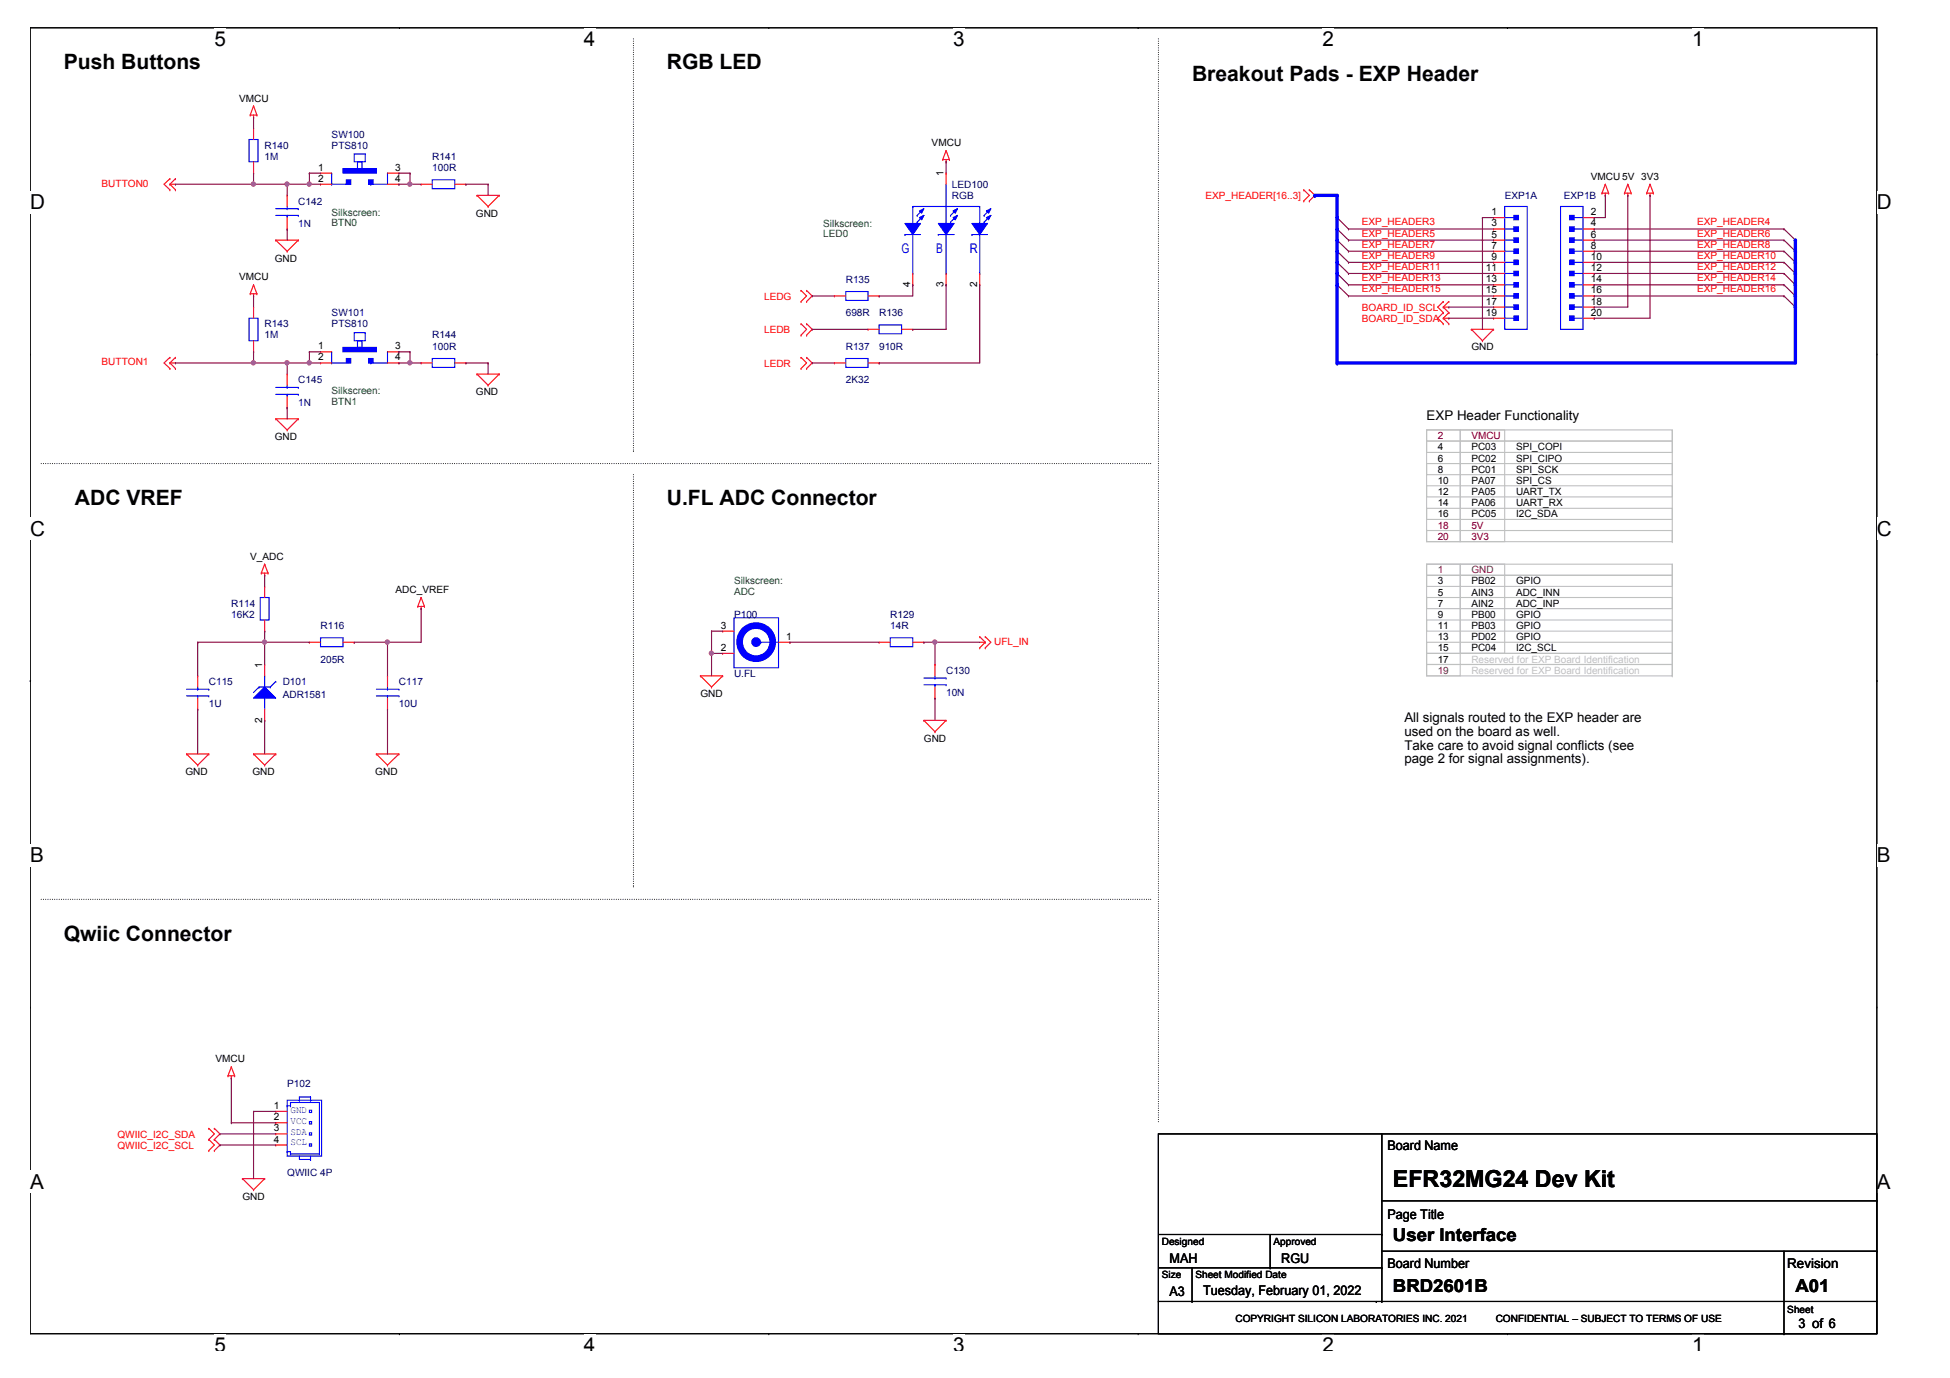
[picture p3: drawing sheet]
<svg xmlns="http://www.w3.org/2000/svg" width="297mm" height="210mm" viewBox="0 0 297 210" stroke-linecap="round" stroke-linejoin="round" font-family="sans-serif">
<defs><g id="words">
<text font-size="3.6" x="212.2" y="180.8">EFR32MG24 Dev Kit</text>
<g font-size="3.2">
<text x="9.7" y="10.6">Push Buttons</text>
<text x="101.6" y="10.6">RGB LED</text>
<text x="181.6" y="12.3">Breakout Pads - EXP Header</text>
<text x="11.4" y="77">ADC VREF</text>
<text x="101.6" y="77">U.FL ADC Connector</text>
<text x="9.7" y="143.3">Qwiic Connector</text>
</g>
<g font-size="3.1">
<text x="32.7" y="7">5</text>
<text x="89" y="7">4</text>
<text x="145.2" y="7">3</text>
<text x="201.5" y="7">2</text>
<text x="257.7" y="7">1</text>
<text x="4.6" y="31.9">D</text>
<text x="285.9" y="31.9">D</text>
<text x="4.6" y="81.6">C</text>
<text x="285.9" y="81.6">C</text>
<text x="4.6" y="131.3">B</text>
<text x="285.9" y="131.3">B</text>
<text x="4.6" y="181.1">A</text>
<text x="285.9" y="181.1">A</text>
<text x="32.7" y="206">5</text>
<text x="89" y="206">4</text>
<text x="145.2" y="206">3</text>
<text x="201.5" y="206">2</text>
<text x="257.7" y="206">1</text>
</g>
<g font-size="2.7">
<text x="212.2" y="189">User Interface</text>
<text x="212.2" y="196.8">BRD2601B</text>
<text x="273.5" y="196.8">A01</text>
</g>
<g font-size="2" fill="#00f">
<text x="137.3" y="38.5">G</text>
<text x="142.6" y="38.5">B</text>
<text x="147.7" y="38.5">R</text>
</g>
<g font-size="2">
<text x="217.3" y="64">EXP Header Functionality</text>
<text x="213.9" y="109.9">All signals routed to the EXP header are</text>
<text x="213.9" y="112.1">used on the board as well.</text>
<text x="213.9" y="114.2">Take care to avoid signal conflicts (see</text>
<text x="213.9" y="116.3">page 2 for signal assignments).</text>
<text x="211.3" y="175.1">Board Name</text>
<text x="211.3" y="185.7">Page Title</text>
<text x="178.2" y="197.4">A3</text>
<text x="178.2" y="192.3">MAH</text>
<text x="183.3" y="197.2">Tuesday, February 01, 2022</text>
<text x="195.2" y="192.3">RGU</text>
<text x="211.3" y="193.2">Board Number</text>
<text x="272.3" y="193.2">Revision</text>
<text x="274" y="202.4">3 of 6</text>
</g>
<g font-size="1.5">
<text x="36.4" y="15.5">VMCU</text>
<text x="141.9" y="22.3">VMCU</text>
<text x="48.5" y="26">1</text>
<text x="48.5" y="27.7">2</text>
<text x="60.2" y="26">3</text>
<text x="60.2" y="27.7">4</text>
<text x="143.7" y="26.9" transform="rotate(-90 143.7 26.9)">1</text>
<text x="242.3" y="27.4">VMCU 5V 3V3</text>
<text x="72.5" y="33">GND</text>
<text x="227.2" y="32.8">1</text>
<text x="227.2" y="34.5">3</text>
<text x="242.3" y="32.8">2</text>
<text x="242.3" y="34.5">4</text>
<text x="41.8" y="39.8">GND</text>
<text x="226.3" y="41.3">11</text>
<text x="227.2" y="36.2">5</text>
<text x="227.2" y="37.9">7</text>
<text x="227.2" y="39.6">9</text>
<text x="242.3" y="36.2">6</text>
<text x="242.3" y="37.9">8</text>
<text x="242.3" y="39.6">10</text>
<text x="242.3" y="41.3">12</text>
<text x="36.4" y="42.7">VMCU</text>
<text x="138.7" y="43.7" transform="rotate(-90 138.7 43.7)">4</text>
<text x="143.7" y="43.7" transform="rotate(-90 143.7 43.7)">3</text>
<text x="148.9" y="43.7" transform="rotate(-90 148.9 43.7)">2</text>
<text x="226.3" y="43">13</text>
<text x="226.3" y="44.7">15</text>
<text x="226.3" y="46.4">17</text>
<text x="242.3" y="43">14</text>
<text x="242.3" y="44.7">16</text>
<text x="242.3" y="46.4">18</text>
<text x="48.5" y="53.2">1</text>
<text x="60.2" y="53.2">3</text>
<text x="224.1" y="53.3">GND</text>
<text x="226.3" y="48.1">19</text>
<text x="242.3" y="48.1">20</text>
<text x="48.5" y="54.9">2</text>
<text x="60.2" y="54.9">4</text>
<text x="72.5" y="60.2">GND</text>
<text x="41.8" y="67.1">GND</text>
<text x="219" y="68.6">4</text>
<text x="219" y="70.3">6</text>
<text x="224.1" y="68.6">PC03</text>
<text x="224.1" y="70.3">PC02</text>
<text x="230.9" y="68.6">SPI_COPI</text>
<text x="230.9" y="70.3">SPI_CIPO</text>
<text x="219" y="73.7">10</text>
<text x="219" y="72">8</text>
<text x="219" y="75.4">12</text>
<text x="219" y="77.1">14</text>
<text x="224.1" y="72">PC01</text>
<text x="224.1" y="73.7">PA07</text>
<text x="224.1" y="75.4">PA05</text>
<text x="224.1" y="77.1">PA06</text>
<text x="230.9" y="75.4">UART_TX</text>
<text x="230.9" y="77.1">UART_RX</text>
<text x="230.9" y="72">SPI_SCK</text>
<text x="230.9" y="73.7">SPI_CS</text>
<text x="219" y="78.8">16</text>
<text x="224.1" y="78.8">PC05</text>
<text x="230.9" y="78.8">I2C_SDA</text>
<text x="38.1" y="85.3">V_ADC</text>
<text x="219" y="89">3</text>
<text x="224.1" y="89">PB02</text>
<text x="230.9" y="89">GPIO</text>
<text x="60.3" y="90.4">ADC_VREF</text>
<text x="109.8" y="95.8">3</text>
<text x="219" y="90.7">5</text>
<text x="219" y="94.1">9</text>
<text x="219" y="92.4">7</text>
<text x="219" y="95.8">11</text>
<text x="224.1" y="95.8">PB03</text>
<text x="224.1" y="90.7">AIN3</text>
<text x="224.1" y="94.1">PB00</text>
<text x="224.1" y="92.4">AIN2</text>
<text x="230.9" y="90.7">ADC_INN</text>
<text x="230.9" y="92.4">ADC_INP</text>
<text x="230.9" y="94.1">GPIO</text>
<text x="230.9" y="95.8">GPIO</text>
<text x="39.9" y="101.8" transform="rotate(-90 39.9 101.8)">1</text>
<text x="109.8" y="99.1">2</text>
<text x="119.8" y="97.5">1</text>
<text x="219" y="97.5">13</text>
<text x="219" y="99.2">15</text>
<text x="219" y="100.9">17</text>
<text x="224.1" y="99.2">PC04</text>
<text x="224.1" y="97.5">PD02</text>
<text x="230.9" y="99.2">I2C_SCL</text>
<text x="230.9" y="97.5">GPIO</text>
<text x="106.7" y="106.2">GND</text>
<text x="39.9" y="110.1" transform="rotate(-90 39.9 110.1)">2</text>
<text x="140.7" y="113">GND</text>
<text x="28.3" y="118.1">GND</text>
<text x="38.5" y="118.1">GND</text>
<text x="57.2" y="118.1">GND</text>
<text x="32.8" y="161.8">VMCU</text>
<text x="41.7" y="168.9">1</text>
<text x="41.7" y="170.6">2</text>
<text x="41.7" y="172.3">3</text>
<text x="41.7" y="174">4</text>
<text x="36.9" y="182.8">GND</text>
<text x="177" y="189.6">Designed</text>
<text x="194" y="189.6">Approved</text>
<text x="177" y="194.7">Size</text>
<text x="182.1" y="194.7">Sheet Modified Date</text>
<text x="188.2" y="201.3">COPYRIGHT SILICON LABORATORIES INC. 2021</text>
<text x="227.8" y="201.3">CONFIDENTIAL – SUBJECT TO TERMS OF USE</text>
<text x="272.3" y="200">Sheet</text>
</g>
<g font-size="1.5" fill="#000080">
<text x="40.3" y="22.6">R140</text>
<text x="50.5" y="21">SW100</text>
<text x="50.5" y="22.6">PTS810</text>
<text x="40.3" y="24.3">1M</text>
<text x="65.8" y="24.3">R141</text>
<text x="65.8" y="26">100R</text>
<text x="145" y="28.6">LED100</text>
<text x="45.4" y="31.2">C142</text>
<text x="45.4" y="34.5">1N</text>
<text x="145" y="30.3">RGB</text>
<text x="229.2" y="30.3">EXP1A</text>
<text x="238.2" y="30.3">EXP1B</text>
<text x="128.8" y="43.1">R135</text>
<text x="40.3" y="49.9">R143</text>
<text x="40.3" y="51.6">1M</text>
<text x="50.5" y="48.2">SW101</text>
<text x="50.5" y="49.9">PTS810</text>
<text x="65.8" y="51.6">R144</text>
<text x="65.8" y="53.3">100R</text>
<text x="128.8" y="48.2">698R</text>
<text x="128.8" y="53.3">R137</text>
<text x="133.9" y="48.2">R136</text>
<text x="133.9" y="53.3">910R</text>
<text x="45.4" y="58.4">C145</text>
<text x="128.8" y="58.4">2K32</text>
<text x="45.4" y="61.8">1N</text>
<text x="35.2" y="92.4">R114</text>
<text x="35.2" y="94.1">16K2</text>
<text x="48.8" y="95.8">R116</text>
<text x="111.8" y="94.1">P100</text>
<text x="135.6" y="94.1">R129</text>
<text x="135.6" y="95.8">14R</text>
<text x="48.8" y="100.9">205R</text>
<text x="31.8" y="104.4">C115</text>
<text x="31.8" y="107.7">1U</text>
<text x="43.1" y="104.4">D101</text>
<text x="43.1" y="106.4">ADR1581</text>
<text x="60.8" y="104.4">C117</text>
<text x="60.8" y="107.7">10U</text>
<text x="111.8" y="103.1">U.FL</text>
<text x="144.1" y="102.6">C130</text>
<text x="144.1" y="106">10N</text>
<text x="43.7" y="165.6">P102</text>
<text x="43.7" y="179.2">QWIIC 4P</text>
</g>
<g font-size="1.5" fill="#f00">
<text x="15.5" y="28.4">BUTTON0</text>
<text x="183.6" y="30.3">EXP_HEADER[16..3]</text>
<text x="207.4" y="34.3">EXP_HEADER3</text>
<text x="258.5" y="34.3">EXP_HEADER4</text>
<text x="207.4" y="39.4">EXP_HEADER9</text>
<text x="207.4" y="41.1">EXP_HEADER11</text>
<text x="207.4" y="37.7">EXP_HEADER7</text>
<text x="207.4" y="36">EXP_HEADER5</text>
<text x="258.5" y="36">EXP_HEADER6</text>
<text x="258.5" y="37.7">EXP_HEADER8</text>
<text x="258.5" y="39.4">EXP_HEADER10</text>
<text x="258.5" y="41.1">EXP_HEADER12</text>
<text x="116.4" y="45.6">LEDG</text>
<text x="207.4" y="47.3">BOARD_ID_SCL</text>
<text x="207.4" y="42.8">EXP_HEADER13</text>
<text x="207.4" y="44.5">EXP_HEADER15</text>
<text x="258.5" y="44.5">EXP_HEADER16</text>
<text x="258.5" y="42.8">EXP_HEADER14</text>
<text x="116.4" y="50.7">LEDB</text>
<text x="207.4" y="49">BOARD_ID_SDA</text>
<text x="15.5" y="55.7">BUTTON1</text>
<text x="116.4" y="55.8">LEDR</text>
<text x="151.4" y="98.2">UFL_IN</text>
<text x="17.9" y="173.3">QWIIC_I2C_SDA</text>
<text x="17.9" y="175">QWIIC_I2C_SCL</text>
</g>
<g font-size="1.5" fill="#008000">
<text x="50.5" y="32.9">Silkscreen:</text>
<text x="50.5" y="34.4">BTN0</text>
<text x="125.4" y="34.5">Silkscreen:</text>
<text x="125.4" y="36.1">LED0</text>
<text x="50.5" y="60.1">Silkscreen:</text>
<text x="50.5" y="61.6">BTN1</text>
<text x="111.8" y="89">Silkscreen:</text>
<text x="111.8" y="90.6">ADC</text>
</g>
<g font-size="1.5" fill="#800000">
<text x="219" y="66.9">2</text>
<text x="224.1" y="66.9">VMCU</text>
<text x="219" y="82.2">20</text>
<text x="219" y="80.5">18</text>
<text x="224.1" y="82.2">3V3</text>
<text x="224.1" y="80.5">5V</text>
</g>
<g font-size="1.5" fill="#804000">
<text x="219" y="87.3">1</text>
<text x="224.1" y="87.3">GND</text>
<text x="219" y="102.6">19</text>
</g>
<g font-size="1.5" fill="#c0c0c0">
<text x="224.1" y="100.9">Reserved for EXP Board Identification</text>
<text x="224.1" y="102.6">Reserved for EXP Board Identification</text>
</g>
<g font-size="1.5" fill="#00f">
<text x="44.3" y="169.5">GND</text>
<text x="44.3" y="171.2">VCC</text>
<text x="44.3" y="172.9">SDA</text>
<text x="44.3" y="174.5">SCL</text>
</g>
</g></defs>
<path d="M4.6 4.2h281.3v199h-281.3z" fill="none" stroke="#000" stroke-width=".17"/>
<g fill="#fff">
<path d="M32.7 4.2h1.7v3.5h-1.7z"/>
<path d="M32.7 203.2h1.7v2.5h-1.7z"/>
</g>
<path d="M60.8 4.2h.1M60.8 203.2h.1" fill="none" stroke="#000" stroke-width=".17"/>
<g fill="#fff">
<path d="M89 4.2h1.7v3.5h-1.7z"/>
<path d="M89 203.2h1.7v2.5h-1.7z"/>
</g>
<path d="M117.1 4.2h.1M117.1 203.2h.1" fill="none" stroke="#000" stroke-width=".17"/>
<g fill="#fff">
<path d="M145.2 4.2h1.8v3.5h-1.8z"/>
<path d="M145.2 203.2h1.8v2.5h-1.8z"/>
</g>
<path d="M173.4 4.2h.1M173.4 203.2h.1" fill="none" stroke="#000" stroke-width=".17"/>
<g fill="#fff">
<path d="M201.5 4.2h1.7v3.5h-1.7z"/>
<path d="M201.5 203.2h1.7v2.5h-1.7z"/>
</g>
<path d="M229.6 4.2h.1M229.6 203.2h.1" fill="none" stroke="#000" stroke-width=".17"/>
<g fill="#fff">
<path d="M257.7 4.2h1.8v3.5h-1.8z"/>
<path d="M257.7 203.2h1.8v2.5h-1.8z"/>
<path d="M4.6 29.1h2.2v3.5h-2.2z"/>
<path d="M285.9 29.1h2.2v3.5h-2.2z"/>
<path d="M4.6 78.8h2.2v3.5h-2.2z"/>
<path d="M285.9 78.8h2.2v3.5h-2.2z"/>
</g>
<path d="M4.6 53.9h.1M285.9 53.9h.1" fill="none" stroke="#000" stroke-width=".17"/>
<g fill="#fff">
<path d="M4.6 128.5h2.1v3.5h-2.1z"/>
<path d="M285.9 128.5h2.1v3.5h-2.1z"/>
</g>
<path d="M4.6 103.7h.1M285.9 103.7h.1" fill="none" stroke="#000" stroke-width=".17"/>
<path d="M4.6 103.7h.1M285.9 103.7h.1" fill="none" stroke="#000" stroke-width=".15"/>
<g fill="#fff">
<path d="M4.6 178.3h2.1v3.4h-2.1z"/>
<path d="M285.9 178.3h2.1v3.4h-2.1z"/>
</g>
<g fill="none" stroke="#000" stroke-width=".17">
<path d="M4.6 153.4h.1M285.9 153.4h.1M176.5 172.7h109.4v30.5h-109.4zM210.5 172.7v25.5M176.5 198.2h.1M176.5 198.2h109.4M176.5 193.1h34M176.5 188h34M181.6 198.2h.1M181.6 193.1v5.1M193.5 193.1h.1M193.5 188v5.1"/>
<path d="M209.6 198.2h.1M210.5 198.2h.1M210.5 193.1h.1M210.5 188h.1M210.5 182.9h75.4M210.5 190.6h75.4M271.8 190.6v12.6M285.9 182.9h.1M285.9 190.6h.1M271.8 203.2h.1"/>
</g>
<path d="M96.5 5.9v62.8M176.5 5.9v165M6.3 70.6h169M96.5 68.7h.1M96.5 72.3v62.8M175.3 70.6h.1M6.3 137h169M96.5 135.1h.1M175.3 137h.1M176.5 170.9h.1" fill="none" stroke="#000" stroke-width=".17" stroke-dasharray="0 .3"/>
<g fill="none" stroke="#c0c0c0" stroke-width=".17">
<path d="M217.3 65.5h5.1v17h-5.1zM217.3 77.4h37.4v1.7h-37.4zM217.3 70.6h37.4v1.7h-37.4zM217.3 65.5h37.4v1.7h-37.4zM217.3 74h37.4v1.7h-37.4zM217.3 67.2h37.4v1.7h-37.4zM222.4 65.5h6.8v17h-6.8zM254.7 65.5v17M217.3 99.5h37.4v1.7h-37.4zM217.3 85.9h5.1v17.1h-5.1zM217.3 97.8h37.4v1.7h-37.4zM217.3 91h37.4v1.7h-37.4z"/>
<path d="M217.3 85.9h37.4v1.7h-37.4zM217.3 94.4h37.4v1.7h-37.4zM217.3 87.6h37.4v1.7h-37.4zM217.3 80.8h37.4v1.7h-37.4zM222.4 85.9h6.8v13.6h-6.8zM254.7 82.5h.1M254.7 85.9v17.1M217.3 101.2h37.4v1.8h-37.4zM254.7 103h.1"/>
</g>
<g fill="none" stroke="#f00" stroke-width=".17">
<path d="M38.1 17.5h.1M38.1 17.5h1M38.6 17.9h.1M38.6 16.1h.1M38.6 17.5v.4M38.6 16.1l-.5 1.4M38.6 16.1l.5 1.4M39.1 17.5h.1M25.9 28.9h.1M25.9 27.2h.1M25.9 28.1h.1M25.9 27.2l-.9 .9 .9 .8"/>
<path d="M25.9 28.1l.8 .8M25.9 28.1h.8M26.7 28.9h.1M26.7 27.2h.1M26.7 27.2l-.8 .9M42 36.6h.1M42 36.6h3.4M42 36.6l1.7 1.7M43.7 38.3h.1M45.4 36.6h.1M45.4 36.6l-1.7 1.7M72.7 29.8h.1"/>
<path d="M72.7 29.8h3.3M72.7 29.8l1.7 1.7M74.4 31.5h.1M76 29.8h.1M76 29.8l-1.6 1.7M143.6 24.3h.1M143.6 24.3h1M144.1 24.6h.1M144.1 22.9h.1M144.1 24.3v.3M144.1 22.9l-.5 1.4M144.1 22.9l.5 1.4"/>
<path d="M144.6 24.3h.1M198.6 28.9h.1M198.6 30.6h.1M198.6 28.9l.8 .9-.8 .8M199.4 28.9h.1M199.4 30.6h.1M199.4 28.9l.9 .9-.9 .8M244 29.4h.1M244 29.4h1M244.5 29.8h.1M244.5 28.1h.1M244.5 29.4v.4"/>
<path d="M244.5 28.1l-.5 1.3M244.5 28.1l.5 1.3M245 29.4h.1M247.5 29.4h.1M247.5 29.4h1M248 29.8h.1M248 28.1h.1M248 29.4v.4M248 28.1l-.5 1.3M248 28.1l.5 1.3M248.5 29.4h.1M250.8 29.4h.1"/>
<path d="M250.8 29.4h1.1M251.3 29.8h.1M251.3 28.1h.1M251.3 29.4v.4M251.3 28.1l-.5 1.3M251.3 28.1l.6 1.3M251.9 29.4h.1M25.9 56.1h.1M25.9 54.4h.1M25.9 55.3h.1M25.9 54.4l-.9 .9 .9 .8M25.9 55.3l.8 .8"/>
<path d="M25.9 55.3h.8M26.7 56.1h.1M26.7 54.4h.1M26.7 54.4l-.8 .9M38.1 44.7h.1M38.1 44.7h1M38.6 45.1h.1M38.6 43.4h.1M38.6 46.8h.1M38.6 53.6h.1M38.6 44.7v.4M38.6 46.8v1.7"/>
<path d="M38.6 51.9v1.7M38.6 43.4l-.5 1.3M38.6 43.4l.5 1.3M39.1 44.7h.1M43.7 57h.1M43.7 57v1.7M64.1 55.3h.1M64.1 55.3h1.7M69.3 55.3h1.7M71 55.3h.1M72.7 57h.1M72.7 57h3.3"/>
<path d="M72.7 57l1.7 1.7M74.4 58.7h.1M76 57h.1M76 57l-1.6 1.7M122 54.4h.1M122 56.1h.1M122 49.3h.1M122 51.1h.1M122 44.2h.1M122 45.9h.1M122 54.4l.9 .9-.9 .8M122 49.3l.9 .9-.9 .9"/>
<path d="M122 44.2l.9 .9-.9 .8M122.9 54.4h.1M122.9 56.1h.1M122.9 49.3h.1M122.9 51.1h.1M122.9 44.2h.1M122.9 45.9h.1M122.9 54.4l.8 .9-.8 .8M122.9 49.3l.8 .9-.8 .9M122.9 44.2l.8 .9-.8 .8M127.1 45.1h.1M127.1 55.3h.1"/>
<path d="M127.1 55.3h1.7M127.1 45.1h1.7M132.2 50.2h.1M132.2 50.2h1.7M132.2 55.3h1.7M132.2 45.1h1.7M133.9 45.1h.1M133.9 55.3h.1M137.3 50.2h1.7M139 50.2h.1M219.9 45.9h.1M219.9 47.6h.1"/>
<path d="M219.9 46.8h.1M219.9 49.3h.1M219.9 48.5h.1M219.9 45.9l-.9 .9 .9 .8M219.9 46.8l.8 .8M219.9 46.8h.8M219.9 47.6l-.9 .9 .9 .8M219.9 48.5l.8 .8M219.9 48.5h.8M220.7 45.9h.1M220.7 47.6h.1M220.7 49.3h.1"/>
<path d="M220.7 45.9l-.8 .9M220.7 47.6l-.8 .9M224.1 50.2h.1M224.1 50.2h3.4M224.1 50.2l1.7 1.7M225.8 51.9h.1M227.5 50.2h.1M227.5 50.2l-1.7 1.7M42 63.8h.1M42 63.8h3.4M42 63.8l1.7 1.7M43.7 65.5h.1"/>
<path d="M43.7 62.1h.1M43.7 60.4v1.7M45.4 63.8h.1M45.4 63.8l-1.7 1.7M39.8 87.3h.1M39.8 87.3h1M40.3 87.6h.1M40.3 85.9h.1M40.3 87.3v.3M40.3 85.9l-.5 1.4M40.3 85.9l.5 1.4M40.8 87.3h.1"/>
<path d="M63.6 92.4h.1M63.6 92.4h1.1M64.1 92.7h.1M64.1 91h.1M64.1 92.4v.3M64.1 91l-.5 1.4M64.1 91l.6 1.4M64.7 92.4h.1M133.9 97.8h.1M133.9 97.8h1.7M139 97.8h1.7M140.7 97.8h.1"/>
<path d="M149.2 97h.1M149.2 98.7h.1M149.2 97l.9 .8M149.2 97.8h.9M150.1 97h.1M150.1 98.7h.1M150.1 97.8h.1M150.1 97l.8 .8-.8 .9M150.1 97.8l-.9 .9M28.4 114.8h.1M28.4 114.8h3.4M28.4 114.8l1.7 1.7"/>
<path d="M30.1 116.5h.1M30.1 103h.1M30.1 108h.1M30.1 103v1.6M30.1 106.3v1.7M31.8 114.8h.1M31.8 114.8l-1.7 1.7M38.6 114.8h.1M38.6 114.8h3.4M38.6 114.8l1.7 1.7M40.3 116.5h.1M42 114.8h.1"/>
<path d="M42 114.8l-1.7 1.7M57.3 114.8h.1M57.3 114.8h3.5M57.3 114.8l1.7 1.7M59 116.5h.1M60.8 114.8h.1M60.8 114.8l-1.8 1.7M106.7 103h.1M106.7 103h3.4M106.7 103l1.7 1.6M108.4 104.6h.1M110.1 103h.1"/>
<path d="M110.1 103l-1.7 1.6M140.7 109.7h.1M140.7 109.7h3.4M140.7 109.7l1.7 1.8M142.4 111.5h.1M142.4 101.2h.1M142.4 106.3h.1M142.4 101.2v1.8M142.4 104.6v1.7M144.1 109.7h.1M144.1 109.7l-1.7 1.8M31.8 173.6h.1"/>
<path d="M31.8 175.3h.1M31.8 171.9h.1M31.8 173.6l.9 .8-.9 .9M31.8 171.9l.9 .8-.9 .9M32.7 173.6h.1M32.7 175.3h.1M32.7 171.9h.1M32.7 173.6l.8 .8-.8 .9M32.7 171.9l.8 .8-.8 .9M34.7 163.9h.1M34.7 163.9h1M35.2 164.2h.1"/>
<path d="M35.2 162.5h.1M35.2 163.9v.3M35.2 162.5l.5 1.4M35.2 162.5l-.5 1.4M35.7 163.9h.1M36.9 179.5h.1M36.9 179.5h3.4M36.9 179.5l1.7 1.7M40.3 179.5h.1M40.3 179.5l-1.7 1.7M42 169.3h.1M42 171h.1"/>
<path d="M42 172.7h.1M42 174.4h.1M42 169.3h1.7M42 171h1.7M42 172.7h1.7M42 174.4h1.7M38.6 181.2h.1"/>
</g>
<g fill="none" stroke="#800040" stroke-width=".17">
<path d="M203.7 33.1h.1M203.7 34.9h.1M203.7 36.6h.1M203.7 38.3h.1M203.7 40h.1M203.7 33.1l1.7 1.8M203.7 34.9l1.7 1.7M203.7 36.6l1.7 1.7M203.7 38.3l1.7 1.7M203.7 40l1.7 1.7M271.8 40h.1M271.8 38.3h.1"/>
<path d="M271.8 36.6h.1M271.8 34.9h.1M271.8 40l1.7 1.7M271.8 38.3l1.7 1.7M271.8 36.6l1.7 1.7M271.8 34.9l1.7 1.7M203.7 41.7h.1M203.7 43.4h.1M203.7 41.7l1.7 1.7M203.7 43.4l1.7 1.7M271.8 45.1h.1M271.8 43.4h.1"/>
<path d="M271.8 41.7h.1M271.8 45.1l1.7 1.7M271.8 43.4l1.7 1.7M271.8 41.7l1.7 1.7"/>
</g>
<g fill="none" stroke="#00f" stroke-width=".17">
<path d="M50.5 28.1h.1M50.5 28.1h2.6M37.9 48.5h1.4v3.4h-1.4zM42 59h3.4M43.7 59h.1M43.7 58.7v.3M45.4 59h.1M65.8 54.6h3.5v1.4h-3.5zM128.8 44.4h3.4v1.4h-3.4zM128.8 54.6h3.4v1.4h-3.4zM133.9 49.5h3.4v1.3h-3.4zM42 60.1h3.4"/>
<path d="M43.7 60.1h.1M43.7 60.1v.3M45.4 60.1h.1M135.6 97.2h3.4v1.3h-3.4zM28.4 105h3.4M28.4 106h3.4M30.1 106h.1M30.1 105h.1M30.1 104.6v.4M30.1 106v.3M31.8 105h.1M31.8 106h.1"/>
<path d="M140.7 103.3h3.4M140.7 104.3h3.4M142.4 104.3h.1M142.4 103.3h.1M142.4 103v.3M142.4 104.3v.3M144.1 103.3h.1M144.1 104.3h.1M43.7 167.6h5.3v8.5h-5.3zM43.7 168.4h.1M43.7 175.4h.1M43.7 175.4h.6v.4"/>
<path d="M43.7 168.4h.6M44.3 167.9h.1M44.3 168.4h.1M44.3 175.8h.1M44.3 167.9h4.4v7.9M44.3 167.9v.5M44.3 175.8h4.4M45.6 176.1h.1M45.6 167.6h.1M45.6 176.1v.5h1.7M47.1 169.1h.4v.4h-.4zM47.1 170.9h.4v.3h-.4z"/>
<path d="M47.1 174.2h.4v.4h-.4zM47.1 172.6h.4v.3h-.4zM47.3 167.1h.1M47.3 176.6h.1M47.3 167.6h.1M47.3 167.1h-1.7v.5M47.3 167.1v.5M47.3 176.1v.5M48.7 175.8h.1"/>
</g>
<path d="M52.3 25.7h5v.7h-5z" fill-rule="evenodd" fill="#00f"/>
<path d="M52.3 25.7h5v.7h-5zM54.5 24.6h.6v1.1h-.6z" fill="none" stroke="#00f" stroke-width=".17"/>
<path d="M56.1 27.4h.7v.7h-.7z" fill-rule="evenodd" fill="#00f"/>
<path d="M53.9 23.5h1.7v1.1h-1.7zM56.1 27.4h.7v.7h-.7z" fill="none" stroke="#00f" stroke-width=".17"/>
<path d="M52.8 27.4h.6v.7h-.6z" fill-rule="evenodd" fill="#00f"/>
<path d="M50.5 26.4h.1M50.5 26.4v1.7M52.8 27.4h.6v.7h-.6zM56.5 28.1h.1M59 26.4h.1M59 26.4v1.7h-2.5M142.9 35.7h.1M142.9 35.7h2.4M144.1 34.9h.1M144.1 28.1v6.8M144.1 35.7v6M144.1 41.7h.1" fill="none" stroke="#00f" stroke-width=".17"/>
<path d="M48.8 26.4h.1M48.8 28.1h.1M48.8 26.4h1.7M48.8 28.1h1.7M59 26.4h1.8M59 28.1h1.8M60.8 26.4h.1M60.8 28.1h.1" fill="none" stroke="#f00" stroke-width=".17"/>
<path d="M142.9 34h2.4l-1.2 1.7z" fill-rule="evenodd" fill="#00f"/>
<path d="M139.7 32.8h.1M140.7 31.8l-1 1M142.9 34h2.4l-1.2 1.7zM144.8 32.8h.1M145.9 31.8l-1.1 1" fill="none" stroke="#00f" stroke-width=".17"/>
<path d="M137.9 34h2.3l-1.2 1.7z" fill-rule="evenodd" fill="#00f"/>
<path d="M137.9 34h2.3l-1.2 1.7zM137.9 35.7h.1M137.9 35.7h2.3M139 34.9h.1M139 31.5v3.4M139 35.7v6M139.7 33.8h.1M140.7 32.8l-1 1M149.9 32.8h.1M150.9 31.8l-1 1M139 41.7h.1" fill="none" stroke="#00f" stroke-width=".17"/>
<path d="M148.1 34h2.3l-1.2 1.7z" fill-rule="evenodd" fill="#00f"/>
<path d="M139 31.5h.1M139 31.5h10.2v3.4M144.8 33.8h.1M145.9 32.8l-1.1 1M148.1 34h2.3l-1.2 1.7zM148.1 35.7h.1M148.1 35.7h2.3M149.2 34.9h.1M149.2 35.7v6M149.9 33.8h.1M150.9 32.8l-1 1M149.2 41.7h.1" fill="none" stroke="#00f" stroke-width=".17"/>
<path d="M150.3 32.1l.6-.3-.3 .7z" fill-rule="evenodd" fill="#00f"/>
<path d="M150.3 32.1l.6-.3-.3 .7z" fill="none" stroke="#00f" stroke-width=".17"/>
<path d="M150.3 33.1l.6-.3-.3 .7z" fill-rule="evenodd" fill="#00f"/>
<path d="M150.3 33.1l.6-.3-.3 .7z" fill="none" stroke="#00f" stroke-width=".17"/>
<path d="M145.2 32.1l.7-.3-.4 .7z" fill-rule="evenodd" fill="#00f"/>
<path d="M145.2 32.1l.7-.3-.4 .7z" fill="none" stroke="#00f" stroke-width=".17"/>
<path d="M145.2 33.1l.7-.3-.4 .7z" fill-rule="evenodd" fill="#00f"/>
<path d="M145.2 33.1l.7-.3-.4 .7z" fill="none" stroke="#00f" stroke-width=".17"/>
<path d="M140.1 32.1l.6-.3-.3 .7z" fill-rule="evenodd" fill="#00f"/>
<path d="M140.1 32.1l.6-.3-.3 .7z" fill="none" stroke="#00f" stroke-width=".17"/>
<path d="M140.1 33.1l.6-.3-.3 .7z" fill-rule="evenodd" fill="#00f"/>
<path d="M140.1 33.1l.6-.3-.3 .7zM57.3 105h3.5M57.3 106h3.5M59 106h.1M59 105h.1M59 104.6v.4M59 106v.3M60.8 105h.1M60.8 106h.1" fill="none" stroke="#00f" stroke-width=".17"/>
<path d="M144.1 26.4h.1M144.1 26.4v1.7M139 43.4h.1M139 41.7v1.7M144.1 43.4h.1M144.1 41.7v1.7M149.2 43.4h.1M149.2 41.7v1.7M59 103h.1M59 108h.1M59 103v1.6M59 106.3v1.7" fill="none" stroke="#f00" stroke-width=".17"/>
<path d="M40.3 104.6l1.7 1.7h-3.4z" fill="#00f"/>
<path d="M37.9 21.3h1.4v3.3h-1.4zM39.5 104.6h.1M39.5 104.6l-.9 .9M39.5 104.6h1.7M40.3 104.6l1.7 1.7h-3.4zM40.3 106.3h.1M40.3 103h.1M40.3 103v1.6M40.3 106.3v1.7M41.2 104.6h.1M42 103.8h.1M42 103.8l-.8 .8" fill="none" stroke="#00f" stroke-width=".17"/>
<path d="M38.6 19.6h.1M38.6 19.6v1.7M38.6 26.4h.1M38.6 24.6v1.8M40.3 101.2h.1M40.3 109.7h.1M40.3 101.2v1.8M40.3 108v1.7" fill="none" stroke="#f00" stroke-width=".17"/>
<circle cx="115.2" cy="97.8" r="2.52" fill="none" stroke="#00f" stroke-width="1"/>
<circle cx="115.2" cy="97.8" r=".66" fill="#00f"/>
<g fill="none" stroke="#00f" stroke-width=".17">
<path d="M111.8 94.1h6.8v7.6h-6.8zM115.9 97.8h.1M115.9 97.8h2.7"/>
<circle cx="115.2" cy="97.8" r=".66"/>
</g>
<path d="M114.9 100.4h.6v.3h-.6z" fill-rule="evenodd" fill="#00f"/>
<path d="M114.9 100.4h.6v.3h-.6z" fill="none" stroke="#00f" stroke-width=".17"/>
<path d="M114.9 95h.6v.3h-.6z" fill-rule="evenodd" fill="#00f"/>
<path d="M65.8 27.4h3.5v1.3h-3.5zM237.7 31.5h3.4v18.7h-3.4zM114.9 95h.6v.3h-.6z" fill="none" stroke="#00f" stroke-width=".17"/>
<path d="M64.1 28.1h.1M64.1 28.1h1.7M69.3 28.1h1.7M71 28.1h.1M110.1 96.1h.1M110.1 99.5h.1M110.1 96.1h1.7M110.1 99.5h1.7M118.6 97.8h1.7M120.3 97.8h.1" fill="none" stroke="#f00" stroke-width=".17"/>
<path d="M239.1 36.2h.7v.7h-.7z" fill-rule="evenodd" fill="#00f"/>
<path d="M239.1 36.2h.7v.7h-.7zM239.5 48.5h.1M239.5 43.4h.1M239.5 48.5h1.6M239.5 43.4h1.6" fill="none" stroke="#00f" stroke-width=".17"/>
<path d="M239.1 48.1h.7v.7h-.7z" fill-rule="evenodd" fill="#00f"/>
<path d="M239.1 48.1h.7v.7h-.7z" fill="none" stroke="#00f" stroke-width=".17"/>
<path d="M239.1 41.3h.7v.7h-.7z" fill-rule="evenodd" fill="#00f"/>
<path d="M239.1 41.3h.7v.7h-.7z" fill="none" stroke="#00f" stroke-width=".17"/>
<path d="M239.1 39.6h.7v.7h-.7z" fill-rule="evenodd" fill="#00f"/>
<path d="M239.1 39.6h.7v.7h-.7z" fill="none" stroke="#00f" stroke-width=".17"/>
<path d="M239.1 46.4h.7v.7h-.7z" fill-rule="evenodd" fill="#00f"/>
<path d="M239.5 33.1h.1M239.5 34.9h.1M239.5 36.6h.1M239.5 33.1h1.6M239.5 34.9h1.6M239.5 36.6h1.6M239.1 46.4h.7v.7h-.7z" fill="none" stroke="#00f" stroke-width=".17"/>
<path d="M239.1 32.8h.7v.7h-.7z" fill-rule="evenodd" fill="#00f"/>
<path d="M239.1 32.8h.7v.7h-.7z" fill="none" stroke="#00f" stroke-width=".17"/>
<path d="M239.1 34.5h.7v.7h-.7z" fill-rule="evenodd" fill="#00f"/>
<path d="M239.1 34.5h.7v.7h-.7zM239.5 38.3h.1M239.5 38.3h1.6M239.5 45.1h.1M239.5 45.1h1.6" fill="none" stroke="#00f" stroke-width=".17"/>
<path d="M239.1 44.7h.7v.7h-.7z" fill-rule="evenodd" fill="#00f"/>
<path d="M239.5 40h.1M239.5 40h1.6M239.1 44.7h.7v.7h-.7z" fill="none" stroke="#00f" stroke-width=".17"/>
<path d="M239.1 37.9h.7v.7h-.7z" fill-rule="evenodd" fill="#00f"/>
<path d="M239.1 37.9h.7v.7h-.7zM239.5 46.8h.1M239.5 41.7h.1M239.5 46.8h1.6M239.5 41.7h1.6" fill="none" stroke="#00f" stroke-width=".17"/>
<path d="M239.1 43.1h.7v.6h-.7z" fill-rule="evenodd" fill="#00f"/>
<path d="M50.5 55.3h.1M50.5 55.3h2.6M239.1 43.1h.7v.6h-.7z" fill="none" stroke="#00f" stroke-width=".17"/>
<g fill="none" stroke="#f00" stroke-width=".17">
<path d="M241.1 33.1h1.7M241.1 34.9h1.7M241.1 36.6h1.7M241.1 38.3h1.7M241.1 40h1.7M242.8 33.1h.1M242.8 34.9h.1M242.8 36.6h.1M242.8 38.3h.1M242.8 40h.1M241.1 41.7h1.7M241.1 43.4h1.7"/>
<path d="M241.1 45.1h1.7M241.1 46.8h1.7M241.1 48.5h1.7M242.8 41.7h.1M242.8 43.4h.1M242.8 45.1h.1M242.8 46.8h.1M242.8 48.5h.1"/>
</g>
<path d="M52.3 52.9h5v.7h-5z" fill-rule="evenodd" fill="#00f"/>
<path d="M52.3 52.9h5v.7h-5zM54.5 51.9h.6v1h-.6z" fill="none" stroke="#00f" stroke-width=".17"/>
<path d="M56.1 54.6h.7v.7h-.7z" fill-rule="evenodd" fill="#00f"/>
<path d="M53.9 50.7h1.7v1.2h-1.7zM56.1 54.6h.7v.7h-.7z" fill="none" stroke="#00f" stroke-width=".17"/>
<path d="M52.8 54.6h.6v.7h-.6z" fill-rule="evenodd" fill="#00f"/>
<g fill="none" stroke="#00f" stroke-width=".17">
<path d="M42 31.8h3.4M42 32.8h3.4M43.7 32.8h.1M43.7 31.8h.1M43.7 31.5v.3M43.7 32.8v.3M45.4 31.8h.1M45.4 32.8h.1M229.2 34.9h1.7M229.2 36.6h1.7M230.9 34.9h.1M230.9 36.6h.1"/>
<path d="M50.5 53.6h.1M50.5 53.6v1.7M52.8 54.6h.6v.7h-.6zM56.5 55.3h.1M59 53.6h.1M59 53.6v1.7h-2.5M39.6 91h1.4v3.4h-1.4z"/>
</g>
<g fill="none" stroke="#f00" stroke-width=".17">
<path d="M43.7 29.8h.1M43.7 34.9h.1M43.7 29.8v1.7M43.7 33.1v1.8M48.8 53.6h.1M48.8 55.3h.1M48.8 53.6h1.7M48.8 55.3h1.7M59 53.6h1.8M59 55.3h1.8M60.8 53.6h.1M60.8 55.3h.1"/>
<path d="M40.3 96.1h.1M40.3 89.3h.1M40.3 89.3v1.7M40.3 94.4v1.7"/>
</g>
<path d="M230.6 32.8h.7v.7h-.7z" fill-rule="evenodd" fill="#00f"/>
<path d="M230.6 32.8h.7v.7h-.7z" fill="none" stroke="#00f" stroke-width=".17"/>
<path d="M230.6 34.5h.7v.7h-.7z" fill-rule="evenodd" fill="#00f"/>
<path d="M229.2 38.3h1.7M229.2 40h1.7M230.6 34.5h.7v.7h-.7zM230.9 38.3h.1M230.9 40h.1" fill="none" stroke="#00f" stroke-width=".17"/>
<path d="M230.6 37.9h.7v.7h-.7z" fill-rule="evenodd" fill="#00f"/>
<path d="M230.6 37.9h.7v.7h-.7zM229.2 41.7h1.7M230.9 41.7h.1" fill="none" stroke="#00f" stroke-width=".17"/>
<path d="M230.6 36.2h.7v.7h-.7z" fill-rule="evenodd" fill="#00f"/>
<path d="M230.6 36.2h.7v.7h-.7zM229.2 43.4h1.7M230.9 43.4h.1" fill="none" stroke="#00f" stroke-width=".17"/>
<path d="M230.6 41.3h.7v.7h-.7z" fill-rule="evenodd" fill="#00f"/>
<path d="M230.6 41.3h.7v.7h-.7z" fill="none" stroke="#00f" stroke-width=".17"/>
<path d="M230.6 39.6h.7v.7h-.7z" fill-rule="evenodd" fill="#00f"/>
<path d="M230.6 39.6h.7v.7h-.7zM229.2 45.1h1.7M230.9 45.1h.1" fill="none" stroke="#00f" stroke-width=".17"/>
<path d="M230.6 44.7h.7v.7h-.7z" fill-rule="evenodd" fill="#00f"/>
<path d="M229.2 46.8h1.7M230.6 44.7h.7v.7h-.7zM230.9 46.8h.1" fill="none" stroke="#00f" stroke-width=".17"/>
<path d="M230.6 43.1h.7v.6h-.7z" fill-rule="evenodd" fill="#00f"/>
<path d="M229.2 48.5h1.7M230.6 43.1h.7v.6h-.7zM230.9 48.5h.1" fill="none" stroke="#00f" stroke-width=".17"/>
<path d="M230.6 48.1h.7v.7h-.7z" fill-rule="evenodd" fill="#00f"/>
<path d="M230.6 48.1h.7v.7h-.7z" fill="none" stroke="#00f" stroke-width=".17"/>
<path d="M230.6 46.4h.7v.7h-.7z" fill-rule="evenodd" fill="#00f"/>
<path d="M229.2 31.5h3.4v18.7h-3.4zM229.2 33.1h1.7M230.9 33.1h.1M230.6 46.4h.7v.7h-.7zM48.8 97.2h3.5v1.3h-3.5z" fill="none" stroke="#00f" stroke-width=".17"/>
<g fill="none" stroke="#f00" stroke-width=".17">
<path d="M227.5 33.1h.1M227.5 34.9h.1M227.5 36.6h.1M227.5 38.3h.1M227.5 40h.1M227.5 33.1h1.7M227.5 34.9h1.7M227.5 36.6h1.7M227.5 38.3h1.7M227.5 40h1.7M227.5 41.7h.1M227.5 43.4h.1"/>
<path d="M227.5 45.1h.1M227.5 46.8h.1M227.5 48.5h.1M227.5 41.7h1.7M227.5 43.4h1.7M227.5 45.1h1.7M227.5 46.8h1.7M227.5 48.5h1.7M47.1 97.8h.1M47.1 97.8h1.7M52.3 97.8h1.6M53.9 97.8h.1"/>
</g>
<path d="M26.7 28.1h.1M26.7 28.1h11.9M43.7 34.9h.1M43.7 28.1h.1M43.7 28.1v1.7M43.7 34.9v1.7M60.8 28.1h.1M60.8 28.1h1.7M74.4 28.1h.1M74.4 28.1v1.7" fill="none" stroke="#800040" stroke-width=".17"/>
<circle cx="43.7" cy="28" r=".32" fill="#f0f"/>
<circle cx="43.7" cy="28" r=".32" fill="none" stroke="#f0f" stroke-width=".17"/>
<path d="M43.7 28.1h.1M43.7 28.1h3.4" fill="none" stroke="#800040" stroke-width=".17"/>
<circle cx="47.1" cy="28" r=".32" fill="#f0f"/>
<circle cx="47.1" cy="28" r=".32" fill="none" stroke="#f0f" stroke-width=".17"/>
<g fill="none" stroke="#800040" stroke-width=".17">
<path d="M38.6 17.9h.1M38.6 17.9v1.7M38.6 26.4h.1M38.6 28.1h.1M38.6 28.1h5.1M38.6 26.4v1.7M47.1 26.4h.1M47.1 28.1h.1M47.1 26.4h1.7M47.1 26.4v1.7M47.1 28.1h1.7M60.8 26.4h.1"/>
<path d="M60.8 26.4h1.7M62.5 26.4h.1M62.5 26.4v1.7"/>
</g>
<circle cx="38.6" cy="28" r=".32" fill="#f0f"/>
<circle cx="38.6" cy="28" r=".32" fill="none" stroke="#f0f" stroke-width=".17"/>
<path d="M62.5 28.1h.1M62.5 28.1h1.6" fill="none" stroke="#800040" stroke-width=".17"/>
<circle cx="62.4" cy="28" r=".32" fill="#f0f"/>
<circle cx="62.4" cy="28" r=".32" fill="none" stroke="#f0f" stroke-width=".17"/>
<g fill="none" stroke="#800040" stroke-width=".17">
<path d="M71 28.1h.1M71 28.1h3.4M26.7 55.3h.1M26.7 55.3h11.9M43.7 55.3h.1M43.7 55.3h3.4M43.7 55.3v1.7M60.8 55.3h.1M60.8 53.6h.1M60.8 53.6h1.7M62.5 53.6h.1M62.5 53.6v1.7h-1.7"/>
<path d="M74.4 55.3h.1M74.4 55.3v1.7M43.7 62.1h.1M43.7 62.1v1.7"/>
</g>
<circle cx="62.4" cy="55.3" r=".32" fill="#f0f"/>
<circle cx="62.4" cy="55.3" r=".32" fill="none" stroke="#f0f" stroke-width=".17"/>
<path d="M47.1 53.6h.1M47.1 53.6h1.7M47.1 53.6v1.7" fill="none" stroke="#800040" stroke-width=".17"/>
<circle cx="47.1" cy="55.3" r=".32" fill="#f0f"/>
<circle cx="47.1" cy="55.3" r=".32" fill="none" stroke="#f0f" stroke-width=".17"/>
<path d="M38.6 45.1h.1M38.6 53.6h.1M38.6 45.1v1.7M38.6 53.6v1.7M47.1 55.3h.1M47.1 55.3h1.7" fill="none" stroke="#800040" stroke-width=".17"/>
<circle cx="38.6" cy="55.3" r=".32" fill="#f0f"/>
<circle cx="38.6" cy="55.3" r=".32" fill="none" stroke="#f0f" stroke-width=".17"/>
<path d="M38.6 55.3h.1M38.6 55.3h5.1" fill="none" stroke="#800040" stroke-width=".17"/>
<circle cx="43.7" cy="55.3" r=".32" fill="#f0f"/>
<circle cx="43.7" cy="55.3" r=".32" fill="none" stroke="#f0f" stroke-width=".17"/>
<g fill="none" stroke="#800040" stroke-width=".17">
<path d="M144.1 24.6h.1M144.1 24.6v1.8M62.5 55.3h.1M62.5 55.3h1.6M71 55.3h.1M71 55.3h3.4M123.7 45.1h.1M123.7 50.2h.1M123.7 55.3h.1M123.7 55.3h3.4M123.7 45.1h3.4M123.7 50.2h8.5"/>
<path d="M133.9 45.1h.1M133.9 55.3h.1M139 43.4h.1M139 50.2h.1M139 43.4v1.7h-5.1M144.1 43.4h.1M144.1 43.4v6.8h-5.1M149.2 43.4h.1M149.2 43.4v11.9h-15.3M108.4 96.1h.1M108.4 99.5h.1M108.4 96.1h1.7"/>
<path d="M108.4 96.1v3.4M108.4 99.5h1.7"/>
</g>
<circle cx="108.4" cy="99.5" r=".32" fill="#f0f"/>
<circle cx="108.4" cy="99.5" r=".32" fill="none" stroke="#f0f" stroke-width=".17"/>
<path d="M108.4 99.5h.1M108.4 99.5v3.5M120.3 97.8h.1M120.3 97.8h13.6M140.7 97.8h.1M140.7 97.8h8.5M142.4 97.8h.1M142.4 97.8v3.4" fill="none" stroke="#800040" stroke-width=".17"/>
<circle cx="142.4" cy="97.8" r=".32" fill="#f0f"/>
<circle cx="142.4" cy="97.8" r=".32" fill="none" stroke="#f0f" stroke-width=".17"/>
<g fill="none" stroke="#800040" stroke-width=".17">
<path d="M40.3 87.6h.1M40.3 96.1h.1M40.3 97.8h.1M40.3 87.6v1.7M40.3 96.1v5.1M40.3 97.8h6.8M53.9 97.8h.1M53.9 97.8h5.1M59 97.8h.1M59 97.8v5.2M40.3 109.7h.1M40.3 109.7v5.1"/>
<path d="M142.4 106.3h.1M142.4 106.3v3.4M33.5 172.7h.1M33.5 174.4h.1M33.5 172.7h8.5M33.5 174.4h8.5M35.2 171h.1M35.2 164.2h.1M35.2 171h6.8M35.2 164.2v6.8M38.6 169.3h.1M38.6 169.3h3.4"/>
<path d="M38.6 169.3v10.2"/>
</g>
<circle cx="59" cy="97.8" r=".32" fill="#f0f"/>
<circle cx="59" cy="97.8" r=".32" fill="none" stroke="#f0f" stroke-width=".17"/>
<path d="M30.1 97.8h.1M30.1 97.8v5.2M30.1 97.8h10.2M30.1 108h.1M30.1 108v6.8M59 108h.1M59 108v6.8" fill="none" stroke="#800040" stroke-width=".17"/>
<circle cx="40.3" cy="97.8" r=".32" fill="#f0f"/>
<circle cx="40.3" cy="97.8" r=".32" fill="none" stroke="#f0f" stroke-width=".17"/>
<path d="M59 97.8h.1M64.1 92.7h.1M64.1 92.7v5.1h-5.1" fill="none" stroke="#800040" stroke-width=".17"/>
<path d="M203.7 29.8v3.3" fill="none" stroke="#00f" stroke-width=".51"/>
<circle cx="203.7" cy="29.8" r=".25" fill="#00f"/>
<path d="M203.7 33.1v1.8" fill="none" stroke="#00f" stroke-width=".51"/>
<circle cx="203.7" cy="33.1" r=".25" fill="#00f"/>
<path d="M203.7 34.9v1.7" fill="none" stroke="#00f" stroke-width=".51"/>
<circle cx="203.7" cy="34.9" r=".25" fill="#00f"/>
<path d="M203.7 36.6v1.7" fill="none" stroke="#00f" stroke-width=".51"/>
<circle cx="203.7" cy="36.6" r=".25" fill="#00f"/>
<path d="M203.7 38.3v1.7" fill="none" stroke="#00f" stroke-width=".51"/>
<circle cx="203.7" cy="38.3" r=".25" fill="#00f"/>
<path d="M203.7 40v1.7" fill="none" stroke="#00f" stroke-width=".51"/>
<circle cx="203.7" cy="40" r=".25" fill="#00f"/>
<path d="M203.7 41.7v1.7" fill="none" stroke="#00f" stroke-width=".51"/>
<circle cx="203.7" cy="41.7" r=".25" fill="#00f"/>
<path d="M203.7 43.4v11.9" fill="none" stroke="#00f" stroke-width=".51"/>
<circle cx="203.7" cy="43.4" r=".25" fill="#00f"/>
<path d="M200.3 29.8h3.4" fill="none" stroke="#00f" stroke-width=".51"/>
<circle cx="200.3" cy="29.8" r=".25" fill="#00f"/>
<path d="M273.5 43.4v1.7" fill="none" stroke="#00f" stroke-width=".51"/>
<circle cx="273.5" cy="43.4" r=".25" fill="#00f"/>
<path d="M273.5 41.7v1.7" fill="none" stroke="#00f" stroke-width=".51"/>
<circle cx="273.5" cy="41.7" r=".25" fill="#00f"/>
<path d="M273.5 40v1.7" fill="none" stroke="#00f" stroke-width=".51"/>
<circle cx="273.5" cy="40" r=".25" fill="#00f"/>
<path d="M273.5 38.3v1.7" fill="none" stroke="#00f" stroke-width=".51"/>
<circle cx="273.5" cy="38.3" r=".25" fill="#00f"/>
<path d="M273.5 36.6v1.7" fill="none" stroke="#00f" stroke-width=".51"/>
<circle cx="273.5" cy="36.6" r=".25" fill="#00f"/>
<path d="M273.5 45.1v1.7" fill="none" stroke="#00f" stroke-width=".51"/>
<circle cx="273.5" cy="45.1" r=".25" fill="#00f"/>
<path d="M273.5 46.8v8.5" fill="none" stroke="#00f" stroke-width=".51"/>
<circle cx="273.5" cy="46.8" r=".25" fill="#00f"/>
<path d="M203.7 55.3h69.8" fill="none" stroke="#00f" stroke-width=".51"/>
<circle cx="203.7" cy="55.3" r=".25" fill="#00f"/>
<g fill="none" stroke="#800040" stroke-width=".17">
<path d="M205.4 40h.1M205.4 38.3h.1M205.4 34.9h.1M205.4 36.6h.1M205.4 40h22.1M205.4 38.3h22.1M205.4 34.9h22.1M205.4 36.6h22.1M225.8 33.1h.1M225.8 33.1h1.7M225.8 33.1v17.1M242.8 34.9h.1"/>
<path d="M242.8 36.6h.1M242.8 38.3h.1M242.8 40h.1M242.8 33.1h.1M242.8 40h29M242.8 38.3h29M242.8 34.9h29M242.8 36.6h29M244.5 29.8h.1M244.5 29.8v3.3h-1.7M248 29.8h.1M248 29.8v17h-5.2"/>
<path d="M251.3 29.8h.1M251.3 29.8v18.7h-8.5M205.4 41.7h.1M205.4 43.4h.1M205.4 45.1h.1M205.4 41.7h22.1M205.4 43.4h22.1M205.4 45.1h22.1M220.7 48.5h.1M220.7 46.8h.1M220.7 46.8h6.8M220.7 48.5h6.8"/>
<path d="M242.8 45.1h.1M242.8 41.7h.1M242.8 43.4h.1M242.8 46.8h.1M242.8 48.5h.1M242.8 41.7h29M242.8 43.4h29M242.8 45.1h29"/>
</g>
<circle cx="43.7" cy="28" r=".32" fill="#f0f"/>
<circle cx="43.7" cy="28" r=".32" fill="none" stroke="#f0f" stroke-width=".17"/>
<circle cx="47.1" cy="28" r=".32" fill="#f0f"/>
<circle cx="47.1" cy="28" r=".32" fill="none" stroke="#f0f" stroke-width=".17"/>
<circle cx="38.6" cy="28" r=".32" fill="#f0f"/>
<circle cx="38.6" cy="28" r=".32" fill="none" stroke="#f0f" stroke-width=".17"/>
<circle cx="62.4" cy="28" r=".32" fill="#f0f"/>
<circle cx="62.4" cy="28" r=".32" fill="none" stroke="#f0f" stroke-width=".17"/>
<circle cx="62.4" cy="55.3" r=".32" fill="#f0f"/>
<circle cx="62.4" cy="55.3" r=".32" fill="none" stroke="#f0f" stroke-width=".17"/>
<circle cx="47.1" cy="55.3" r=".32" fill="#f0f"/>
<circle cx="47.1" cy="55.3" r=".32" fill="none" stroke="#f0f" stroke-width=".17"/>
<circle cx="38.6" cy="55.3" r=".32" fill="#f0f"/>
<circle cx="38.6" cy="55.3" r=".32" fill="none" stroke="#f0f" stroke-width=".17"/>
<circle cx="43.7" cy="55.3" r=".32" fill="#f0f"/>
<circle cx="43.7" cy="55.3" r=".32" fill="none" stroke="#f0f" stroke-width=".17"/>
<circle cx="108.4" cy="99.5" r=".32" fill="#f0f"/>
<circle cx="108.4" cy="99.5" r=".32" fill="none" stroke="#f0f" stroke-width=".17"/>
<circle cx="142.4" cy="97.8" r=".32" fill="#f0f"/>
<circle cx="142.4" cy="97.8" r=".32" fill="none" stroke="#f0f" stroke-width=".17"/>
<circle cx="59" cy="97.8" r=".32" fill="#f0f"/>
<circle cx="59" cy="97.8" r=".32" fill="none" stroke="#f0f" stroke-width=".17"/>
<circle cx="40.3" cy="97.8" r=".32" fill="#f0f"/>
<circle cx="40.3" cy="97.8" r=".32" fill="none" stroke="#f0f" stroke-width=".17"/>
<use href="#words"/>
</svg>
